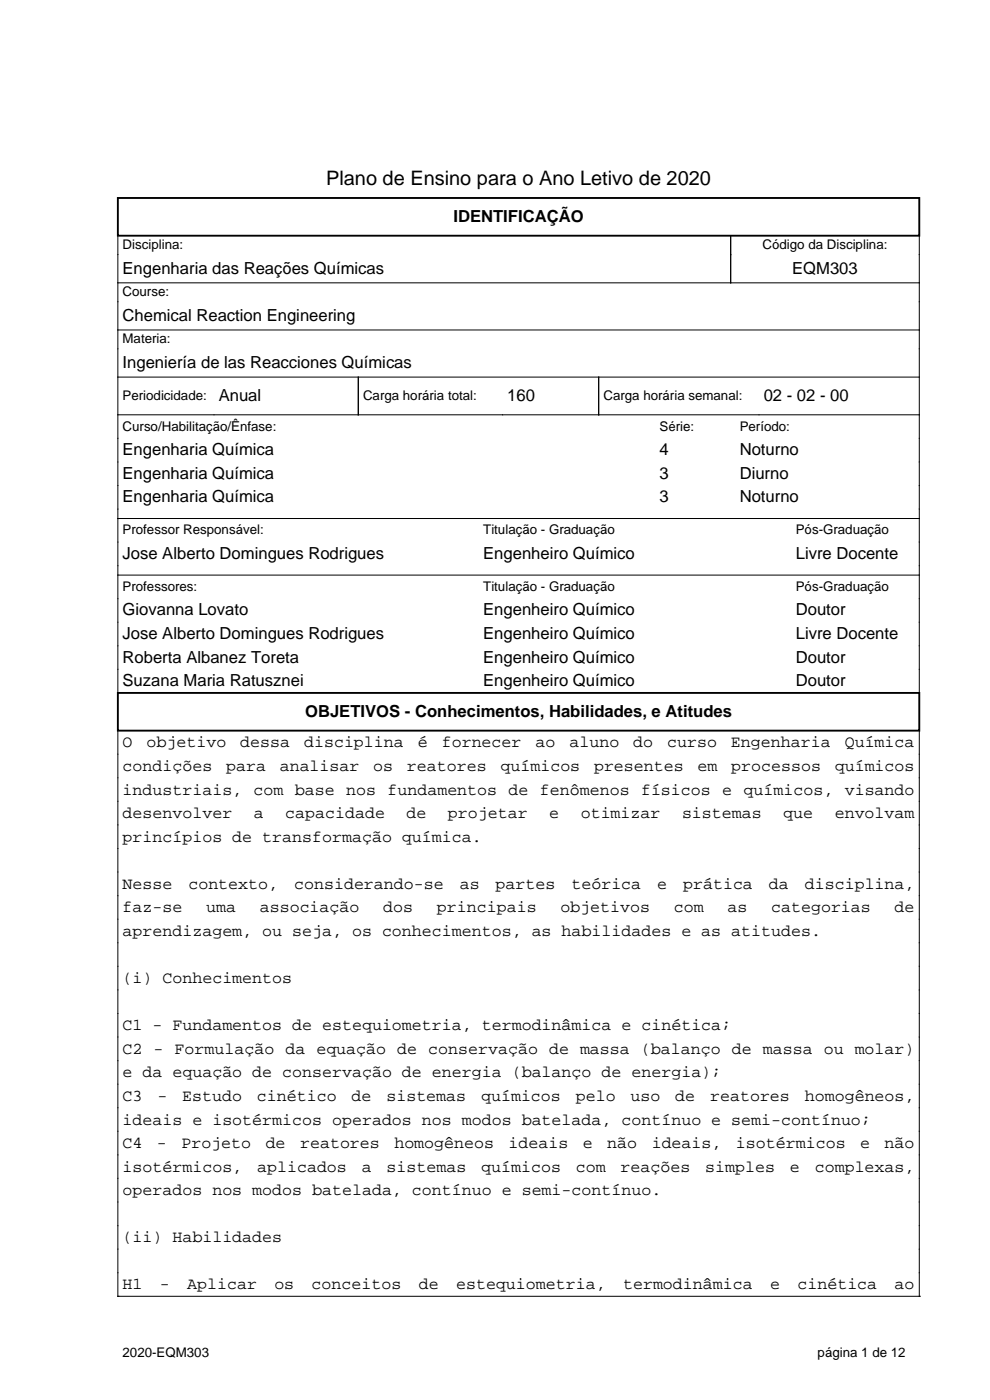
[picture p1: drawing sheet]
<svg xmlns="http://www.w3.org/2000/svg" width="210mm" height="297mm" viewBox="0 0 210 297" stroke-linecap="round" stroke-linejoin="round" font-family="sans-serif">
<defs><g id="words">
<text font-size="4.2" x="69.2" y="39.3">Plano de Ensino para o Ano Letivo de 2020</text>
<g font-size="3.5">
<text x="96.2" y="47.1">IDENTIFICAÇÃO</text>
<text x="26" y="58.1">Engenharia das Reações Químicas</text>
<text x="168" y="58.1">EQM303</text>
<text x="26" y="68.1">Chemical Reaction Engineering</text>
<text x="26" y="78.1">Ingeniería de las Reacciones Químicas</text>
<text x="46.4" y="85.1">Anual</text>
<text x="107.6" y="85.1">160</text>
<text x="162" y="85.1">02 - 02 - 00</text>
<text x="26" y="96.6">Engenharia Química</text>
<text x="26" y="101.6">Engenharia Química</text>
<text x="139.9" y="96.6">4</text>
<text x="139.9" y="101.6">3</text>
<text x="156.9" y="96.6">Noturno</text>
<text x="156.9" y="101.6">Diurno</text>
<text x="26" y="106.6">Engenharia Química</text>
<text x="139.9" y="106.6">3</text>
<text x="156.9" y="106.6">Noturno</text>
<text x="26" y="118.6">Jose Alberto Domingues Rodrigues</text>
<text x="102.5" y="118.6">Engenheiro Químico</text>
<text x="168.8" y="118.6">Livre Docente</text>
<text x="26" y="130.6">Giovanna Lovato</text>
<text x="102.5" y="130.6">Engenheiro Químico</text>
<text x="168.8" y="130.6">Doutor</text>
<text x="26" y="135.6">Jose Alberto Domingues Rodrigues</text>
<text x="102.5" y="135.6">Engenheiro Químico</text>
<text x="168.8" y="135.6">Livre Docente</text>
<text x="26" y="140.6">Roberta Albanez Toreta</text>
<text x="102.5" y="140.6">Engenheiro Químico</text>
<text x="168.8" y="140.6">Doutor</text>
<text x="26" y="145.6">Suzana Maria Ratusznei</text>
<text x="102.5" y="145.6">Engenheiro Químico</text>
<text x="168.8" y="145.6">Doutor</text>
<text x="64.7" y="152.1">OBJETIVOS - Conhecimentos, Habilidades, e Atitudes</text>
<text x="26" y="158.6">O</text>
<text x="31.1" y="158.6">objetivo</text>
<text x="51" y="158.6">dessa</text>
<text x="64.5" y="158.6">disciplina</text>
<text x="88.6" y="158.6">é</text>
<text x="93.7" y="158.6">fornecer</text>
<text x="113.6" y="158.6">ao</text>
<text x="120.8" y="158.6">aluno</text>
<text x="134.3" y="158.6">do</text>
<text x="141.5" y="158.6">curso</text>
<text x="155.1" y="158.6">Engenharia</text>
<text x="179.2" y="158.6">Química</text>
<text x="26" y="163.6">condições</text>
<text x="48" y="163.6">para</text>
<text x="59.3" y="163.6">analisar</text>
<text x="79.2" y="163.6">os</text>
<text x="86.3" y="163.6">reatores</text>
<text x="106.2" y="163.6">químicos</text>
<text x="126" y="163.6">presentes</text>
<text x="148" y="163.6">em</text>
<text x="155.1" y="163.6">processos</text>
<text x="177.1" y="163.6">químicos</text>
<text x="26" y="168.6">industriais, com base nos fundamentos de fenômenos físicos e químicos, visando</text>
<text x="26" y="173.6">desenvolver</text>
<text x="53.8" y="173.6">a</text>
<text x="60.5" y="173.6">capacidade</text>
<text x="86.2" y="173.6">de</text>
<text x="95" y="173.6">projetar</text>
<text x="116.5" y="173.6">e</text>
<text x="123.2" y="173.6">otimizar</text>
<text x="144.7" y="173.6">sistemas</text>
<text x="166.2" y="173.6">que</text>
<text x="177.1" y="173.6">envolvam</text>
<text x="26" y="178.6">princípios de transformação química.</text>
<text x="26" y="188.6">Nesse</text>
<text x="40" y="188.6">contexto,</text>
<text x="62.4" y="188.6">considerando-se</text>
<text x="97.5" y="188.6">as</text>
<text x="105.1" y="188.6">partes</text>
<text x="121.2" y="188.6">teórica</text>
<text x="139.4" y="188.6">e</text>
<text x="144.9" y="188.6">prática</text>
<text x="163.1" y="188.6">da</text>
<text x="170.7" y="188.6">disciplina,</text>
<text x="26" y="193.6">faz-se</text>
<text x="43.7" y="193.6">uma</text>
<text x="55.1" y="193.6">associação</text>
<text x="81.3" y="193.6">dos</text>
<text x="92.7" y="193.6">principais</text>
<text x="118.9" y="193.6">objetivos</text>
<text x="142.9" y="193.6">com</text>
<text x="154.3" y="193.6">as</text>
<text x="163.6" y="193.6">categorias</text>
<text x="189.8" y="193.6">de</text>
<text x="26" y="198.6">aprendizagem, ou seja, os conhecimentos, as habilidades e as atitudes.</text>
<text x="26" y="208.6">(i) Conhecimentos</text>
<text x="26" y="218.6">C1 - Fundamentos de estequiometria, termodinâmica e cinética;</text>
<text x="26" y="223.6">C2 - Formulação da equação de conservação de massa (balanço de massa ou molar)</text>
<text x="26" y="228.6">e da equação de conservação de energia (balanço de energia);</text>
<text x="26" y="233.6">C3</text>
<text x="33.4" y="233.6">-</text>
<text x="38.6" y="233.6">Estudo</text>
<text x="54.5" y="233.6">cinético</text>
<text x="74.6" y="233.6">de</text>
<text x="82" y="233.6">sistemas</text>
<text x="102" y="233.6">químicos</text>
<text x="122.1" y="233.6">pelo</text>
<text x="133.7" y="233.6">uso</text>
<text x="143.2" y="233.6">de</text>
<text x="150.6" y="233.6">reatores</text>
<text x="170.7" y="233.6">homogêneos,</text>
<text x="26" y="238.6">ideais e isotérmicos operados nos modos batelada, contínuo e semi-contínuo;</text>
<text x="26" y="243.6">C4</text>
<text x="33.3" y="243.6">-</text>
<text x="38.5" y="243.6">Projeto</text>
<text x="56.4" y="243.6">de</text>
<text x="63.7" y="243.6">reatores</text>
<text x="83.7" y="243.6">homogêneos</text>
<text x="107.9" y="243.6">ideais</text>
<text x="123.6" y="243.6">e</text>
<text x="128.8" y="243.6">não</text>
<text x="138.2" y="243.6">ideais,</text>
<text x="156.1" y="243.6">isotérmicos</text>
<text x="182.5" y="243.6">e</text>
<text x="187.6" y="243.6">não</text>
<text x="26" y="248.6">isotérmicos,</text>
<text x="54.5" y="248.6">aplicados</text>
<text x="76.7" y="248.6">a</text>
<text x="82" y="248.6">sistemas</text>
<text x="102.1" y="248.6">químicos</text>
<text x="122.2" y="248.6">com</text>
<text x="131.6" y="248.6">reações</text>
<text x="149.6" y="248.6">simples</text>
<text x="167.6" y="248.6">e</text>
<text x="172.8" y="248.6">complexas,</text>
<text x="26" y="253.6">operados nos modos batelada, contínuo e semi-contínuo.</text>
<text x="26" y="263.6">(ii) Habilidades</text>
<text x="26" y="273.6">H1</text>
<text x="33.9" y="273.6">-</text>
<text x="39.7" y="273.6">Aplicar</text>
<text x="58.2" y="273.6">os</text>
<text x="66.1" y="273.6">conceitos</text>
<text x="88.8" y="273.6">de</text>
<text x="96.7" y="273.6">estequiometria,</text>
<text x="132.2" y="273.6">termodinâmica</text>
<text x="163.4" y="273.6">e</text>
<text x="169.2" y="273.6">cinética</text>
<text x="189.8" y="273.6">ao</text>
</g>
<g font-size="2.8">
<text x="26" y="52.8">Disciplina:</text>
<text x="161.7" y="52.8">Código da Disciplina:</text>
<text x="26" y="62.8">Course:</text>
<text x="26" y="72.8">Materia:</text>
<text x="26" y="84.8">Periodicidade:</text>
<text x="77" y="84.8">Carga horária total:</text>
<text x="128" y="84.8">Carga horária semanal:</text>
<text x="26" y="91.3">Curso/Habilitação/Ênfase:</text>
<text x="139.9" y="91.3">Série:</text>
<text x="156.9" y="91.3">Período:</text>
<text x="26" y="113.3">Professor Responsável:</text>
<text x="102.5" y="113.3">Titulação - Graduação</text>
<text x="168.8" y="113.3">Pós-Graduação</text>
<text x="26" y="125.3">Professores:</text>
<text x="102.5" y="125.3">Titulação - Graduação</text>
<text x="168.8" y="125.3">Pós-Graduação</text>
<text x="26" y="287.8">2020-EQM303</text>
<text x="173.4" y="287.8">página 1 de 12</text>
</g>
</g></defs>
<path d="M25 42h170v8h-170zM25 147h170v8h-170z" fill="none" stroke="#000" stroke-width=".4"/>
<g fill="none" stroke="#000" stroke-width=".21">
<path d="M25 50v97M155 50v10M195 50v97M25 60h170M25 70h170M25 80h170M76 80v8M127 80v8M25 88h170M25 110h170M25 122h170M25 155v120"/>
<path d="M195 155v120M25 275h.1M25 275h170M195 275h.1"/>
</g>
<use href="#words"/>
</svg>
